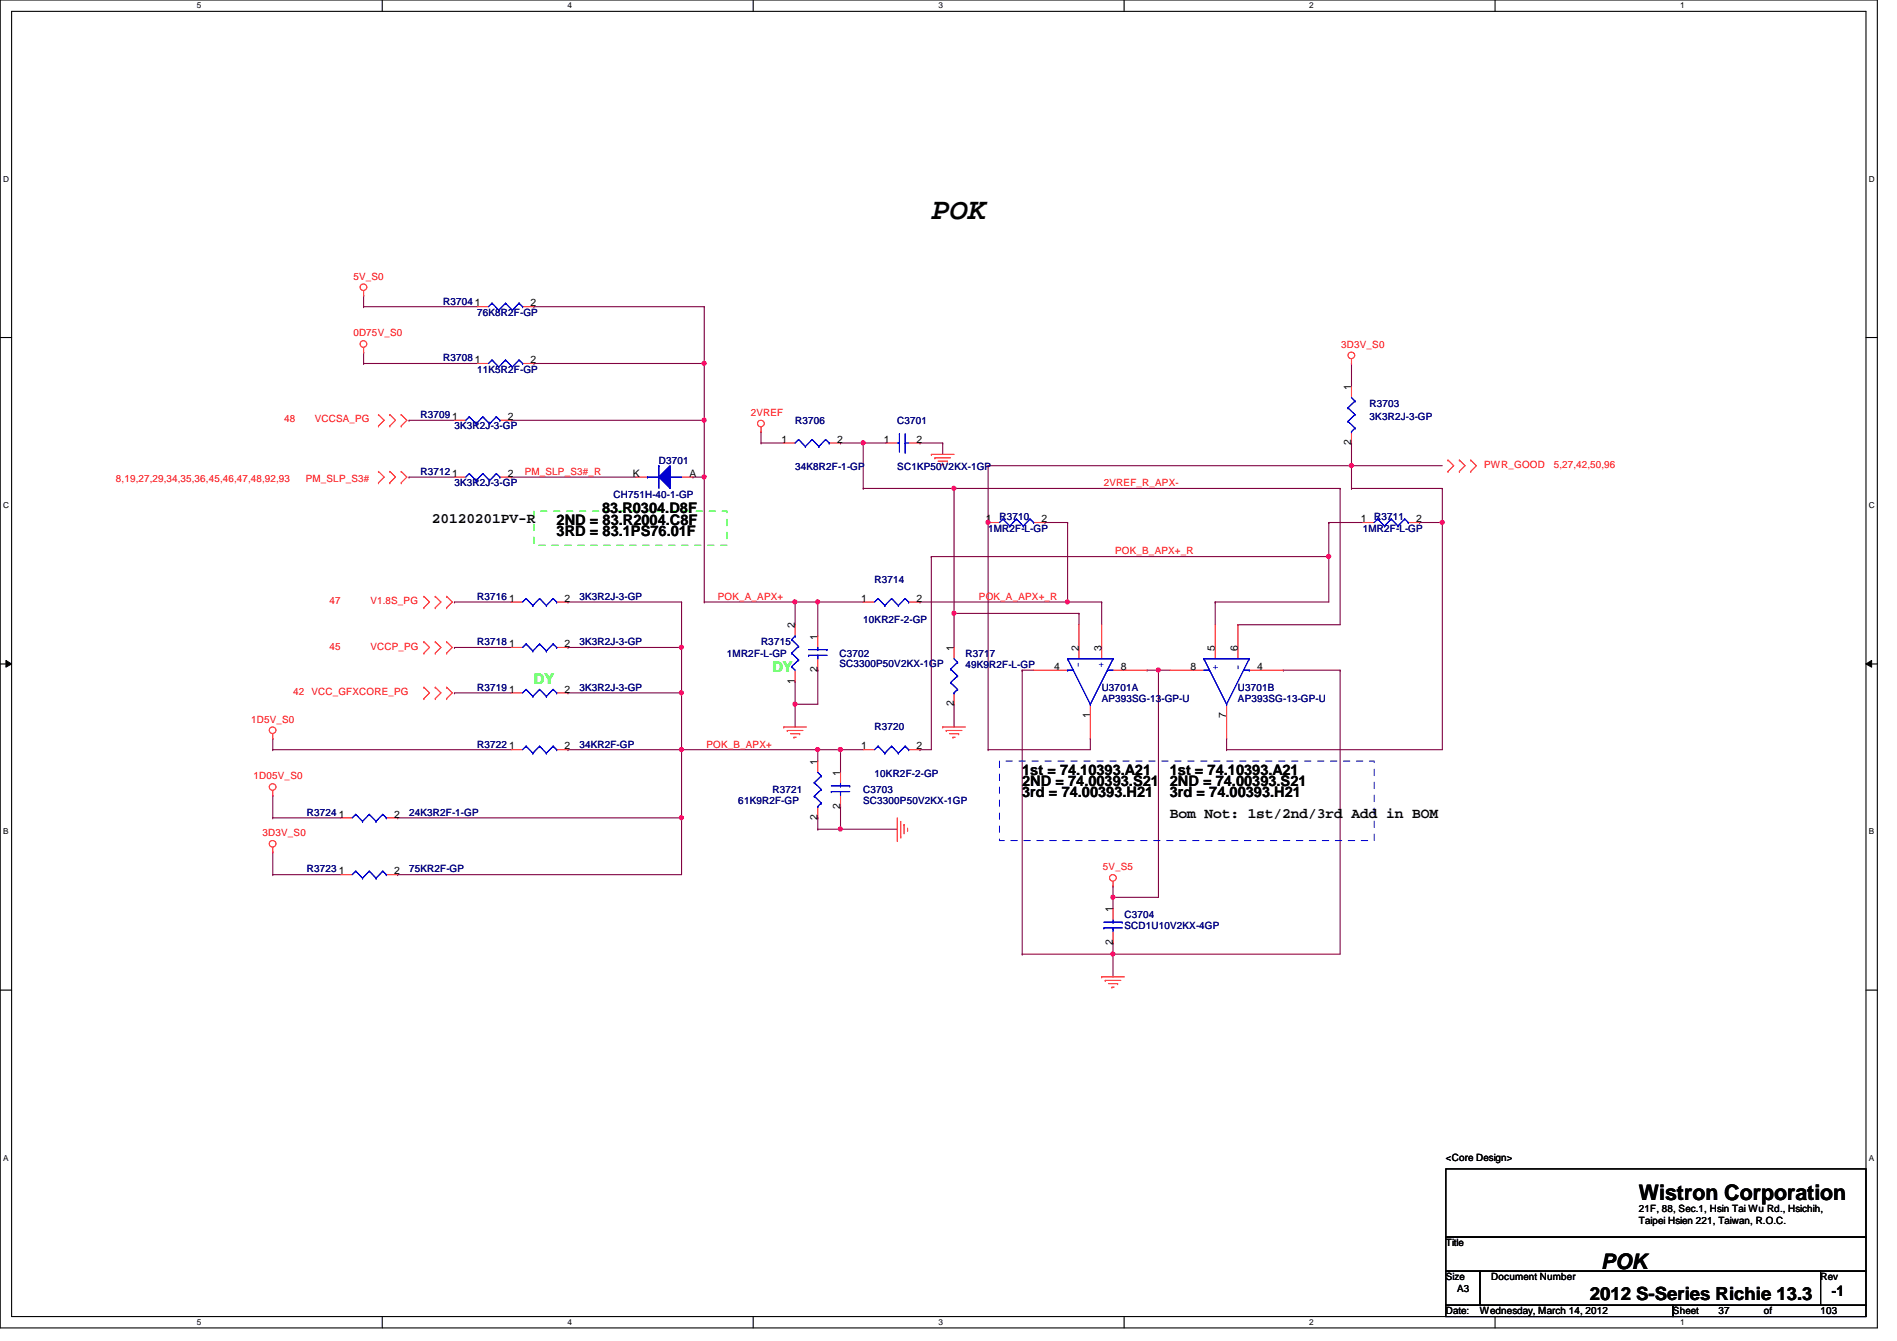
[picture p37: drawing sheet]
<svg xmlns="http://www.w3.org/2000/svg" width="297mm" height="210mm" viewBox="0 0 297 210" stroke-linecap="round" stroke-linejoin="round" font-family="sans-serif">
<defs><g id="words">
<text font-size="4.8" x="145.8" y="34.2">POK</text>
<g font-size="3.3">
<text x="256.6" y="187.9">Wistron Corporation</text>
<text x="250.7" y="198.6">POK</text>
</g>
<text font-size="2.8" x="249" y="203.5">2012 S-Series Richie 13.3</text>
<g font-size="2.3">
<text x="67.6" y="81.9">20120201PV-R</text>
<text x="87.2" y="82.1">2ND = 83.R2004.C8F</text>
<text x="87.2" y="83.9">3RD = 83.1PS76.01F</text>
<text x="94.3" y="80.3">83.R0304.D8F</text>
<text x="160.1" y="123">2ND = 74.00393.S21</text>
<text x="160.1" y="121.2">1st = 74.10393.A21</text>
<text x="160.1" y="124.8">3rd = 74.00393.H21</text>
<text x="183.2" y="123">2ND = 74.00393.S21</text>
<text x="183.2" y="121.2">1st = 74.10393.A21</text>
<text x="183.2" y="124.8">3rd = 74.00393.H21</text>
<text x="183.2" y="128.1">Bom Not: 1st/2nd/3rd Add in BOM</text>
<text x="286.8" y="202.9">-1</text>
</g>
<g font-size="2.3" fill="#0f0">
<text x="83.6" y="107">DY</text>
<text x="120.9" y="105.2">DY</text>
</g>
<g font-size="1.6" fill="#f00">
<text x="55.3" y="43.8">5V_S0</text>
<text x="55.3" y="52.7">0D75V_S0</text>
<text x="210" y="54.4">3D3V_S0</text>
<text x="44.5" y="66">48</text>
<text x="49.3" y="66">VCCSA_PG</text>
<text x="117.6" y="65.1">2VREF</text>
<text x="18.2" y="75.4">8,19,27,29,34,35,36,45,46,47,48,92,93</text>
<text x="47.9" y="75.4">PM_SLP_S3#</text>
<text x="82.2" y="74.3">PM_SLP_S3#_R</text>
<text x="172.8" y="76.1">2VREF_R_APX-</text>
<text x="232.4" y="73.3">PWR_GOOD</text>
<text x="243.3" y="73.3">5,27,42,50,96</text>
<text x="174.6" y="86.8">POK_B_APX+_R</text>
<text x="51.6" y="94.6">47</text>
<text x="58" y="94.6">V1.8S_PG</text>
<text x="112.4" y="93.9">POK_A_APX+</text>
<text x="153.3" y="93.9">POK_A_APX+_R</text>
<text x="51.6" y="101.7">45</text>
<text x="58" y="101.7">VCCP_PG</text>
<text x="39.3" y="113.1">1D5V_S0</text>
<text x="45.9" y="108.8">42 VCC_GFXCORE_PG</text>
<text x="110.6" y="117">POK_B_APX+</text>
<text x="39.7" y="122">1D05V_S0</text>
<text x="41.1" y="130.9">3D3V_S0</text>
<text x="172.7" y="136.2">5V_S5</text>
</g>
<g font-size="1.6" fill="#000080">
<text x="69.4" y="47.7">R3704</text>
<text x="74.7" y="49.4">76K8R2F-GP</text>
<text x="69.4" y="56.6">R3708</text>
<text x="74.7" y="58.3">11K5R2F-GP</text>
<text x="65.8" y="65.4">R3709</text>
<text x="214.5" y="63.7">R3703</text>
<text x="214.5" y="65.8">3K3R2J-3-GP</text>
<text x="71.2" y="67.2">3K3R2J-3-GP</text>
<text x="124.5" y="66.3">R3706</text>
<text x="140.5" y="66.3">C3701</text>
<text x="65.8" y="74.3">R3712</text>
<text x="71.2" y="76.1">3K3R2J-3-GP</text>
<text x="96.1" y="77.9">CH751H-40-1-GP</text>
<text x="103.2" y="72.6">D3701</text>
<text x="124.5" y="73.6">34K8R2F-1-GP</text>
<text x="140.5" y="73.6">SC1KP50V2KX-1GP</text>
<text x="154.7" y="83.2">1MR2F-L-GP</text>
<text x="156.5" y="81.4">R3710</text>
<text x="213.4" y="83.2">1MR2F-L-GP</text>
<text x="215.2" y="81.4">R3711</text>
<text x="74.7" y="93.9">R3716</text>
<text x="90.7" y="93.9">3K3R2J-3-GP</text>
<text x="136.9" y="91.2">R3714</text>
<text x="74.7" y="101">R3718</text>
<text x="90.7" y="101">3K3R2J-3-GP</text>
<text x="119.2" y="101">R3715</text>
<text x="135.2" y="97.5">10KR2F-2-GP</text>
<text x="113.8" y="102.8">1MR2F-L-GP</text>
<text x="131.4" y="102.8">C3702</text>
<text x="131.4" y="104.4">SC3300P50V2KX-1GP</text>
<text x="151.2" y="102.8">R3717</text>
<text x="151.2" y="104.6">49K9R2F-L-GP</text>
<text x="74.7" y="108.1">R3719</text>
<text x="90.7" y="108.1">3K3R2J-3-GP</text>
<text x="172.5" y="108.1">U3701A</text>
<text x="172.5" y="109.9">AP393SG-13-GP-U</text>
<text x="193.8" y="108.1">U3701B</text>
<text x="193.8" y="109.9">AP393SG-13-GP-U</text>
<text x="74.7" y="117">R3722</text>
<text x="90.7" y="117">34KR2F-GP</text>
<text x="136.9" y="114.3">R3720</text>
<text x="115.6" y="125.9">61K9R2F-GP</text>
<text x="120.9" y="124.1">R3721</text>
<text x="135.2" y="124.1">C3703</text>
<text x="135.2" y="125.9">SC3300P50V2KX-1GP</text>
<text x="136.9" y="121.6">10KR2F-2-GP</text>
<text x="48" y="127.7">R3724</text>
<text x="64" y="127.7">24K3R2F-1-GP</text>
<text x="48" y="136.6">R3723</text>
<text x="64" y="136.6">75KR2F-GP</text>
<text x="176.1" y="143.7">C3704</text>
<text x="176.1" y="145.5">SCD1U10V2KX-4GP</text>
</g>
<g font-size="1.6">
<text x="74.4" y="48">1</text>
<text x="83.1" y="48">2</text>
<text x="74.4" y="56.9">1</text>
<text x="83.1" y="56.9">2</text>
<text x="70.8" y="65.7">1</text>
<text x="79.5" y="65.7">2</text>
<text x="211.6" y="61" transform="rotate(-90 211.6 61)">1</text>
<text x="122.4" y="69.3">1</text>
<text x="131.1" y="69.3">2</text>
<text x="138.4" y="69.3">1</text>
<text x="143.5" y="69.3">2</text>
<text x="211.6" y="69.7" transform="rotate(-90 211.6 69.7)">2</text>
<text x="70.8" y="74.6">1</text>
<text x="79.5" y="74.6">2</text>
<text x="99.1" y="74.6">K</text>
<text x="107.9" y="74.6">A</text>
<text x="154.4" y="81.7">1</text>
<text x="163.1" y="81.7">2</text>
<text x="213.1" y="81.7">1</text>
<text x="221.7" y="81.7">2</text>
<text x="79.7" y="94.2">1</text>
<text x="88.4" y="94.2">2</text>
<text x="134.8" y="94.2">1</text>
<text x="143.5" y="94.2">2</text>
<text x="79.7" y="101.3">1</text>
<text x="88.4" y="101.3">2</text>
<text x="124.5" y="98.3" transform="rotate(-90 124.5 98.3)">2</text>
<text x="128" y="100.1" transform="rotate(-90 128 100.1)">1</text>
<text x="149.3" y="101.9" transform="rotate(-90 149.3 101.9)">1</text>
<text x="168.9" y="101.9" transform="rotate(-90 168.9 101.9)">2</text>
<text x="172.5" y="101.9" transform="rotate(-90 172.5 101.9)">3</text>
<text x="190.2" y="101.9" transform="rotate(-90 190.2 101.9)">5</text>
<text x="193.8" y="101.9" transform="rotate(-90 193.8 101.9)">6</text>
<text x="124.5" y="107" transform="rotate(-90 124.5 107)">1</text>
<text x="128" y="105.2" transform="rotate(-90 128 105.2)">2</text>
<text x="165.1" y="104.9">4</text>
<text x="175.5" y="104.9">8</text>
<text x="186.4" y="104.9">8</text>
<text x="196.8" y="104.9">4</text>
<text x="79.7" y="108.4">1</text>
<text x="88.4" y="108.4">2</text>
<text x="149.3" y="110.6" transform="rotate(-90 149.3 110.6)">2</text>
<text x="170.7" y="112.4" transform="rotate(-90 170.7 112.4)">1</text>
<text x="192" y="112.4" transform="rotate(-90 192 112.4)">7</text>
<text x="79.7" y="117.3">1</text>
<text x="88.4" y="117.3">2</text>
<text x="128" y="119.7" transform="rotate(-90 128 119.7)">1</text>
<text x="134.8" y="117.3">1</text>
<text x="143.5" y="117.3">2</text>
<text x="131.6" y="121.5" transform="rotate(-90 131.6 121.5)">1</text>
<text x="53" y="128">1</text>
<text x="61.7" y="128">2</text>
<text x="128" y="128.4" transform="rotate(-90 128 128.4)">2</text>
<text x="131.6" y="126.6" transform="rotate(-90 131.6 126.6)">2</text>
<text x="53" y="136.9">1</text>
<text x="61.7" y="136.9">2</text>
<text x="174.2" y="142.8" transform="rotate(-90 174.2 142.8)">1</text>
<text x="174.2" y="147.9" transform="rotate(-90 174.2 147.9)">2</text>
<text x="226.4" y="181.7">&lt;Core Design&gt;</text>
<text x="256.6" y="189.7">21F, 88, Sec.1, Hsin Tai Wu Rd., Hsichih,</text>
<text x="256.6" y="191.6">Taipei Hsien 221, Taiwan, R.O.C.</text>
<text x="226.4" y="195.1">Title</text>
<text x="226.4" y="200.4">Size</text>
<text x="228.2" y="202.2">A3</text>
<text x="233.5" y="200.4">Document Number</text>
<text x="285.1" y="200.4">Rev</text>
<text x="226.4" y="205.7">Date:</text>
<text x="231.7" y="205.7">Wednesday, March 14, 2012</text>
<text x="262" y="205.7">Sheet</text>
<text x="269.1" y="205.7">37</text>
<text x="276.2" y="205.7">of</text>
<text x="285.1" y="205.7">103</text>
</g>
<g font-size="1.6" fill="#00f">
<text x="168.5" y="103.7" transform="rotate(90 168.5 103.7)">-</text>
<text x="172" y="103.7" transform="rotate(90 172 103.7)">+</text>
<text x="190.8" y="104.9" transform="rotate(-90 190.8 104.9)">+</text>
<text x="194.3" y="104.9" transform="rotate(-90 194.3 104.9)">-</text>
</g>
<g font-size="1.3">
<text x="30.8" y="1.3">5</text>
<text x="88.9" y="1.3">4</text>
<text x="146.9" y="1.3">3</text>
<text x="205" y="1.3">2</text>
<text x="263.1" y="1.3">1</text>
<text x=".5" y="28.4">D</text>
<text x="292.6" y="28.4">D</text>
<text x=".5" y="79.5">C</text>
<text x="292.6" y="79.5">C</text>
<text x=".5" y="130.6">B</text>
<text x="292.6" y="130.6">B</text>
<text x=".5" y="181.7">A</text>
<text x="292.6" y="181.7">A</text>
<text x="30.8" y="207.4">5</text>
<text x="88.9" y="207.4">4</text>
<text x="146.9" y="207.4">3</text>
<text x="205" y="207.4">2</text>
<text x="263.1" y="207.4">1</text>
</g>
</g></defs>
<path d="M0 0h294v207.9h-294zM1.8 1.8h290.4v204.3h-290.4z" fill="none" stroke="#000" stroke-width=".17"/>
<g fill="#fff">
<path d="M30.8 .2h.7v1.4h-.7z"/>
<path d="M30.8 206.2h.7v1.4h-.7z"/>
</g>
<path d="M59.9 0v1.8M59.9 206.1v1.8" fill="none" stroke="#000" stroke-width=".17"/>
<g fill="#fff">
<path d="M88.9 .2h.6v1.4h-.6z"/>
<path d="M88.9 206.2h.6v1.4h-.6z"/>
</g>
<path d="M117.9 0v1.8M117.9 206.1v1.8" fill="none" stroke="#000" stroke-width=".17"/>
<g fill="#fff">
<path d="M146.9 .2h.7v1.4h-.7z"/>
<path d="M146.9 206.2h.7v1.4h-.7z"/>
</g>
<path d="M176 0v1.8M176 206.1v1.8" fill="none" stroke="#000" stroke-width=".17"/>
<g fill="#fff">
<path d="M205 .2h.7v1.4h-.7z"/>
<path d="M205 206.2h.7v1.4h-.7z"/>
</g>
<path d="M234.1 0v1.8M234.1 206.1v1.8" fill="none" stroke="#000" stroke-width=".17"/>
<g fill="#fff">
<path d="M263.1 .2h.7v1.4h-.7z"/>
<path d="M263.1 206.2h.7v1.4h-.7z"/>
<path d="M.5 27.3h.9v1.4h-.9z"/>
<path d="M292.6 27.3h.9v1.4h-.9z"/>
<path d="M.5 78.4h.9v1.4h-.9z"/>
<path d="M292.6 78.4h.9v1.4h-.9z"/>
</g>
<path d="M0 52.8h1.8M292.2 52.8h1.8" fill="none" stroke="#000" stroke-width=".17"/>
<g fill="#fff">
<path d="M.5 129.5h.8v1.4h-.8z"/>
<path d="M292.6 129.5h.9v1.4h-.9z"/>
</g>
<path d="M0 103.9h1.8M292.2 103.9h1.8" fill="none" stroke="#000" stroke-width=".17"/>
<path d="M.9 103.4l.9 .5-.9 .5zM292.2 103.9l.9-.5v1z" fill="#000"/>
<path d="M.9 103.4l.9 .5-.9 .5zM292.2 103.9l.9-.5v1z" fill="none" stroke="#000" stroke-width=".16"/>
<g fill="#fff">
<path d="M.5 180.5h.8v1.4h-.8z"/>
<path d="M292.6 180.5h.9v1.4h-.9z"/>
</g>
<path d="M0 155h1.8M292.2 155h1.8" fill="none" stroke="#000" stroke-width=".17"/>
<path d="M42.7 124.5h.1M42.7 128h.1M42.7 124.5v3.5M42.7 128h10.7M62.3 128h.1M62.3 128h44.4M128.1 129.8h.1M128.1 129.8h3.5" fill="none" stroke="#800040" stroke-width=".17"/>
<circle cx="106.7" cy="128" r=".32" fill="#f0f"/>
<circle cx="106.7" cy="128" r=".32" fill="none" stroke="#f0f" stroke-width=".17"/>
<path d="M110.3 48h.1M110.3 48v8.9M110.3 74.7h.1M110.3 74.7v19.5M106.7 128h.1M106.7 128v8.9" fill="none" stroke="#800040" stroke-width=".17"/>
<circle cx="110.3" cy="74.6" r=".32" fill="#f0f"/>
<circle cx="110.3" cy="74.6" r=".32" fill="none" stroke="#f0f" stroke-width=".17"/>
<path d="M106.7 108.5h.1M106.7 108.5v8.8" fill="none" stroke="#800040" stroke-width=".17"/>
<circle cx="106.7" cy="117.3" r=".32" fill="#f0f"/>
<circle cx="106.7" cy="117.3" r=".32" fill="none" stroke="#f0f" stroke-width=".17"/>
<circle cx="106.7" cy="108.4" r=".32" fill="#f0f"/>
<circle cx="106.7" cy="108.4" r=".32" fill="none" stroke="#f0f" stroke-width=".17"/>
<path d="M131.6 126.2h.1M131.6 129.8h.1M131.6 126.2v3.6M131.6 129.8h8.9" fill="none" stroke="#800040" stroke-width=".17"/>
<circle cx="131.6" cy="129.8" r=".32" fill="#f0f"/>
<circle cx="131.6" cy="129.8" r=".32" fill="none" stroke="#f0f" stroke-width=".17"/>
<path d="M124.5 94.2h.1M124.5 94.2h3.6M42.7 133.3h.1M42.7 136.9h.1M42.7 133.3v3.6M42.7 136.9h10.7" fill="none" stroke="#800040" stroke-width=".17"/>
<circle cx="124.5" cy="94.2" r=".32" fill="#f0f"/>
<circle cx="124.5" cy="94.2" r=".32" fill="none" stroke="#f0f" stroke-width=".17"/>
<path d="M211.6 56.9h.1M211.6 56.9v3.6M124.5 94.2h.1M124.5 94.2v3.6M128.1 94.2h.1M128.1 94.2h7.1M128.1 94.2v5.4" fill="none" stroke="#800040" stroke-width=".17"/>
<circle cx="128" cy="94.2" r=".32" fill="#f0f"/>
<circle cx="128" cy="94.2" r=".32" fill="none" stroke="#f0f" stroke-width=".17"/>
<path d="M154.7 72.9h.1M211.6 69.3h.1M211.6 69.3v3.6h-56.9M124.5 110.2h.1M124.5 110.2v3.6M128.1 104.9h.1M128.1 104.9v5.3M181.4 104.9h.1M181.4 104.9v35.6" fill="none" stroke="#800040" stroke-width=".17"/>
<circle cx="181.4" cy="104.9" r=".32" fill="#f0f"/>
<circle cx="181.4" cy="104.9" r=".32" fill="none" stroke="#f0f" stroke-width=".17"/>
<path d="M124.5 110.2h.1M124.5 110.2h3.6" fill="none" stroke="#800040" stroke-width=".17"/>
<circle cx="124.5" cy="110.2" r=".32" fill="#f0f"/>
<circle cx="124.5" cy="110.2" r=".32" fill="none" stroke="#f0f" stroke-width=".17"/>
<path d="M211.6 72.9h.1M211.6 72.9h14.2" fill="none" stroke="#800040" stroke-width=".17"/>
<circle cx="211.6" cy="72.9" r=".32" fill="#f0f"/>
<circle cx="211.6" cy="72.9" r=".32" fill="none" stroke="#f0f" stroke-width=".17"/>
<path d="M145.8 87.1h.1M145.8 87.1h62.3M174.3 140.5h.1M174.3 140.5h7.1" fill="none" stroke="#800040" stroke-width=".17"/>
<circle cx="208" cy="87.1" r=".32" fill="#f0f"/>
<circle cx="208" cy="87.1" r=".32" fill="none" stroke="#f0f" stroke-width=".17"/>
<path d="M154.7 81.8h.1M154.7 81.8v35.5" fill="none" stroke="#800040" stroke-width=".17"/>
<circle cx="154.7" cy="81.8" r=".32" fill="#f0f"/>
<circle cx="154.7" cy="81.8" r=".32" fill="none" stroke="#f0f" stroke-width=".17"/>
<path d="M145.8 87.1h.1M145.8 87.1v30.2h-1.7M144.1 117.3h.1M174.3 140.5h.1M174.3 140.5v1.7" fill="none" stroke="#800040" stroke-width=".17"/>
<circle cx="174.3" cy="140.4" r=".32" fill="#f0f"/>
<circle cx="174.3" cy="140.4" r=".32" fill="none" stroke="#f0f" stroke-width=".17"/>
<path d="M83.6 48h.1M83.6 48h26.7M167.2 94.2h.1M167.2 94.2h5.3M71.2 101.3h.1M71.2 101.3h8.8M106.7 117.3h.1M106.7 117.3h21.4M174.3 147.6h.1M174.3 147.6v1.8" fill="none" stroke="#800040" stroke-width=".17"/>
<circle cx="128" cy="117.3" r=".32" fill="#f0f"/>
<circle cx="128" cy="117.3" r=".32" fill="none" stroke="#f0f" stroke-width=".17"/>
<path d="M135.2 76.5h.1M135.2 76.5h14.2M149.4 76.5h.1M149.4 76.5v19.5M149.4 96h.1M149.4 96h19.5M154.7 117.3h.1M154.7 117.3h16" fill="none" stroke="#800040" stroke-width=".17"/>
<circle cx="149.4" cy="96" r=".32" fill="#f0f"/>
<circle cx="149.4" cy="96" r=".32" fill="none" stroke="#f0f" stroke-width=".17"/>
<circle cx="149.4" cy="76.4" r=".32" fill="#f0f"/>
<circle cx="149.4" cy="76.4" r=".32" fill="none" stroke="#f0f" stroke-width=".17"/>
<g fill="none" stroke="#800040" stroke-width=".17">
<path d="M80 74.7h.1M80 74.7h19.6M108.5 74.7h.1M108.5 74.7h1.8M149.4 76.5h.1M149.4 76.5h60.4M209.8 76.5h.1M209.8 76.5v21.3h-16M193.8 97.8h.1M71.2 108.5h.1M71.2 108.5h8.8M179.6 104.9h.1"/>
<path d="M179.6 104.9h1.8M209.8 104.9h.1M209.8 104.9v44.5h-35.5M174.3 149.4h.1M174.3 149.4v3.5"/>
</g>
<circle cx="174.3" cy="149.3" r=".32" fill="#f0f"/>
<circle cx="174.3" cy="149.3" r=".32" fill="none" stroke="#f0f" stroke-width=".17"/>
<g fill="none" stroke="#800040" stroke-width=".17">
<path d="M56.9 48h.1M56.9 46.2h.1M56.9 55.1h.1M56.9 56.9h.1M56.9 48h17.8M56.9 46.2v1.8M56.9 55.1v1.8M56.9 56.9h17.8M110.3 56.9h.1M110.3 56.9v8.9h-30.3M64 74.7h.1M64 65.8h.1"/>
<path d="M64 74.7h7.2M64 65.8h7.2M80 65.8h.1M208.1 81.8h.1M208.1 81.8h5.3M222.3 81.8h.1M222.3 81.8h3.5M88.9 101.3h.1M88.9 101.3h17.8M106.7 101.3h.1M106.7 101.3v7.2"/>
</g>
<circle cx="106.7" cy="101.3" r=".32" fill="#f0f"/>
<circle cx="106.7" cy="101.3" r=".32" fill="none" stroke="#f0f" stroke-width=".17"/>
<path d="M154.7 72.9h.1M154.7 72.9v8.9M225.8 76.5h.1M225.8 76.5v40.8h-33.7M172.5 94.2h.1M172.5 94.2v3.6M225.8 81.8h.1M192.1 117.3h.1" fill="none" stroke="#800040" stroke-width=".17"/>
<circle cx="225.8" cy="81.8" r=".32" fill="#f0f"/>
<circle cx="225.8" cy="81.8" r=".32" fill="none" stroke="#f0f" stroke-width=".17"/>
<g fill="none" stroke="#800040" stroke-width=".17">
<path d="M119.2 67.6h.1M119.2 69.3h.1M119.2 67.6v1.7M119.2 69.3h3.5M211.6 72.9h.1M211.6 76.5h.1M211.6 72.9v3.6M211.6 76.5h14.2M163.6 81.8h.1M163.6 81.8h3.6M167.2 81.8h.1M167.2 81.8v12.4"/>
<path d="M88.9 108.5h.1M88.9 108.5h17.8"/>
</g>
<circle cx="167.1" cy="94.2" r=".32" fill="#f0f"/>
<circle cx="167.1" cy="94.2" r=".32" fill="none" stroke="#f0f" stroke-width=".17"/>
<g fill="none" stroke="#800040" stroke-width=".17">
<path d="M208.1 81.8h.1M208.1 81.8v5.3M42.7 115.6h.1M42.7 117.3h.1M42.7 115.6v1.7M42.7 117.3h37.3M128.1 117.3h.1M128.1 117.3v1.8M128.1 117.3h3.5M131.6 117.3h.1M131.6 117.3v3.6M192.1 115.6h.1"/>
<path d="M192.1 115.6v1.7M128.1 128h.1M128.1 128v1.8M160.1 149.4h.1M160.1 149.4h14.2"/>
</g>
<circle cx="131.6" cy="117.3" r=".32" fill="#f0f"/>
<circle cx="131.6" cy="117.3" r=".32" fill="none" stroke="#f0f" stroke-width=".17"/>
<g fill="none" stroke="#800040" stroke-width=".17">
<path d="M71.2 94.2h.1M71.2 94.2h8.8M88.9 94.2h.1M88.9 94.2h17.8M106.7 94.2h.1M106.7 94.2v7.1M168.9 96h.1M168.9 96v1.8M190.3 94.2h.1M190.3 94.2v3.6M208.1 87.1h.1M208.1 87.1v7.1h-17.8"/>
<path d="M88.9 117.3h.1M88.9 117.3h17.8M131.6 117.3h.1M131.6 117.3h3.6M160.1 104.9h.1M160.1 104.9h1.7M160.1 104.9v44.5M170.7 115.6h.1M170.7 115.6v1.7M181.4 104.9h.1M181.4 104.9h1.8M201 104.9h.1"/>
<path d="M201 104.9h8.8"/>
</g>
<circle cx="131.6" cy="117.3" r=".32" fill="#f0f"/>
<circle cx="131.6" cy="117.3" r=".32" fill="none" stroke="#f0f" stroke-width=".17"/>
<path d="M83.6 56.9h.1M83.6 56.9h26.7M131.6 69.3h.1M131.6 69.3h3.6M110.3 94.2h.1M110.3 94.2h14.2M144.1 94.2h.1M144.1 94.2h23.1M124.5 106.7h.1M124.5 106.7v3.5" fill="none" stroke="#800040" stroke-width=".17"/>
<circle cx="110.3" cy="56.9" r=".32" fill="#f0f"/>
<circle cx="110.3" cy="56.9" r=".32" fill="none" stroke="#f0f" stroke-width=".17"/>
<path d="M110.3 65.8h.1M110.3 65.8v8.9" fill="none" stroke="#800040" stroke-width=".17"/>
<circle cx="110.3" cy="65.8" r=".32" fill="#f0f"/>
<circle cx="110.3" cy="65.8" r=".32" fill="none" stroke="#f0f" stroke-width=".17"/>
<path d="M135.2 69.3h.1M135.2 69.3h3.5M144.1 69.3h.1M144.1 69.3h3.5M147.6 69.3h.1M147.6 69.3v1.8" fill="none" stroke="#800040" stroke-width=".17"/>
<circle cx="135.1" cy="69.3" r=".32" fill="#f0f"/>
<circle cx="135.1" cy="69.3" r=".32" fill="none" stroke="#f0f" stroke-width=".17"/>
<path d="M135.2 69.3h.1M135.2 69.3v7.2M149.4 96h.1M149.4 96v5.3M106.7 117.3h.1M106.7 117.3v10.7M149.4 110.2h.1M149.4 110.2v3.6M62.3 136.9h.1M62.3 136.9h44.4M174.3 138.7h.1M174.3 138.7v1.8" fill="none" stroke="#800040" stroke-width=".17"/>
<g fill="none" stroke="#f00" stroke-width=".17">
<path d="M56.9 46.2h.1M56.9 55.1h.1M56.9 45.5v.7M56.9 54.4v.7M74.7 48h1.8M81.8 48h1.8M211.6 56.9h.1M211.6 56.2v.7M59.3 64.9h.1M59.3 66.7h.1M59.3 73.8h.1M59.3 75.6h.1"/>
<path d="M59.3 64.9l.9 .9-.9 .9M59.3 73.8l.9 .9-.9 .9M61 66.7h.1M61 64.9h.1M61 75.6h.1M61 73.8h.1M61 64.9l.9 .9-.9 .9M61 73.8l.9 .9-.9 .9M62.8 64.9h.1M62.8 66.7h.1M62.8 73.8h.1M62.8 75.6h.1"/>
<path d="M62.8 64.9l.9 .9-.9 .9M62.8 73.8l.9 .9-.9 .9M99.6 74.7h1.8M106.7 74.7h1.8M119.2 67.6h.1M119.2 66.8v.8M145.8 71.1h.1M145.8 71.1h3.6M146.4 71.7h.1M146.4 71.7h2.4M146.9 72.2h1.4M147.4 72.7h.1"/>
<path d="M147.4 72.7h.4M148.3 72.2h.1M226.7 73.8h.1M226.7 72h.1M226.7 72l.9 .9-.9 .9M228.5 72h.1M228.5 73.8h.1M228.5 72l.9 .9-.9 .9M230.3 73.8h.1M230.3 72h.1M230.3 72l.9 .9-.9 .9M66.4 93.3h.1"/>
<path d="M66.4 95.1h.1M66.4 93.3l.9 .9-.9 .9M68.2 95.1h.1M68.2 93.3h.1M68.2 93.3l.8 .9-.8 .9M69.9 93.3h.1M69.9 95.1h.1M69.9 93.3l.9 .9-.9 .9M80 94.2h1.8M87.2 94.2h1.7M124.5 97.8v1.8M135.2 94.2h1.7"/>
<path d="M142.3 94.2h1.8M154.7 81.8h1.8M161.8 81.8h1.8M168.9 97.8v5.3M172.5 97.8v5.3M213.4 81.8h1.8M220.5 81.8h1.8M42.7 115.6h.1M42.7 114.9v.7M66.4 100.5h.1M66.4 102.2h.1M66.4 107.6h.1"/>
<path d="M66.4 109.3h.1M66.4 100.5l.9 .8-.9 .9M66.4 107.6l.9 .9-.9 .8M68.2 102.2h.1M68.2 100.5h.1M68.2 109.3h.1M68.2 107.6h.1M68.2 100.5l.8 .8-.8 .9M68.2 107.6l.8 .9-.8 .8M69.9 100.5h.1M69.9 102.2h.1M69.9 107.6h.1"/>
<path d="M69.9 109.3h.1M69.9 100.5l.9 .8-.9 .9M69.9 107.6l.9 .9-.9 .8M122.7 113.8h.1M122.7 113.8h3.6M123.3 114.3h.1M123.3 114.3h2.4M123.8 114.9h1.4M124.3 115.4h.1M124.3 115.4h.4M124.5 104.9v1.8M125.2 114.9h.1"/>
<path d="M135.2 117.3h1.7M142.3 117.3h1.8M147.6 113.8h.1M147.6 113.8h3.6M148.2 114.3h.1M148.2 114.3h2.4M148.7 114.9h1.4M149.2 115.4h.1M149.2 115.4h.4M149.4 101.3v1.8M149.4 108.5v1.7M150.1 114.9h.1"/>
<path d="M161.8 104.9h5.4M170.7 110.2v5.4M174.3 104.9h5.3M42.7 124.5h.1M42.7 133.3h.1M42.7 123.7v.8M42.7 132.6v.7M53.4 128h1.8M60.5 128h1.8M140.5 131.6h.1M140.5 128v3.6M141.1 131h.1"/>
<path d="M141.1 128.6v2.4M141.6 129.1h.1M141.6 129.1v1.4M142.1 130h.1M142.1 129.6v.4M174.3 138.7h.1M174.3 138v.7M172.5 152.9h.1M172.5 152.9h3.6M173.1 153.5h.1M173.1 153.5h2.4M173.6 154h1.4"/>
<path d="M174.1 154.5h.1M174.1 154.5h.4M175 154h.1"/>
<circle cx="56.9" cy="45" r=".52"/>
<circle cx="56.9" cy="53.8" r=".52"/>
<circle cx="211.6" cy="55.6" r=".52"/>
<circle cx="119.1" cy="66.3" r=".52"/>
<circle cx="42.7" cy="114.3" r=".52"/>
<circle cx="42.7" cy="132.1" r=".52"/>
<circle cx="42.7" cy="123.2" r=".52"/>
<circle cx="174.3" cy="137.4" r=".52"/>
</g>
<path d="M226.4 183h65.8v10.6h-65.8zM226.4 193.6h65.8v5.4h-65.8zM226.4 199h5.3v5.3h-5.3zM231.7 199h53.4v5.3h-53.4zM285.1 199h7.1v5.3h-7.1zM226.4 204.3h35.6v1.8h-35.6zM262 204.3h30.2v1.8h-30.2z" fill="none" stroke="#000" stroke-width=".17"/>
<path d="M156.5 119.1h58.7v12.5h-58.7z" fill="none" stroke="#00f" stroke-width=".16" stroke-dasharray="1 1 1 1 1 1 1 1"/>
<path d="M83.6 80h30.2v5.3h-30.2z" fill="none" stroke="#0f0" stroke-width=".16" stroke-dasharray="1 1 1 1 1 1 1 1"/>
<g fill="none" stroke="#00f" stroke-width=".17">
<path d="M77 47.5h.1M77 47.5l-.5 .5M77 47.5l1.1 1.1M78.1 48.6h.1M79.2 47.5h.1M79.2 47.5l-1.1 1.1M79.2 47.5l1 1.1M80.2 48.6h.1M81.3 47.5h.1M81.3 47.5l-1.1 1.1M81.3 47.5l.5 .5M81.8 48h.1"/>
<path d="M82.4 93.7h.1M82.4 93.7l-.6 .5M82.4 93.7l1 1.1M83.4 94.8h.1M84.5 93.7h.1M84.5 93.7l-1.1 1.1M84.5 93.7l1.1 1.1M85.6 94.8h.1M86.6 93.7h.1M86.6 93.7l-1 1.1M86.6 93.7l.6 .5M87.2 94.2h.1"/>
<path d="M124.5 99.6h.1M124.5 99.6l-.6 .5M137.5 93.7h.1M137.5 93.7l-.6 .5M137.5 93.7l1.1 1.1M138.6 94.8h.1M139.6 93.7h.1M139.6 93.7l-1 1.1M139.6 93.7l1.1 1.1M140.7 94.8h.1M141.7 93.7h.1M141.7 93.7l-1 1.1"/>
<path d="M141.7 93.7l.6 .5M142.3 94.2h.1M157.1 81.2h.1M157.1 81.2l-.6 .6M157.1 81.2l1 1.1M158.1 82.3h.1M159.2 81.2h.1M159.2 81.2l-1.1 1.1M159.2 81.2l1 1.1M160.2 82.3h.1M161.3 81.2h.1M161.3 81.2l-1.1 1.1"/>
<path d="M161.3 81.2l.5 .6M161.8 81.8h.1M215.7 81.2h.1M215.7 81.2l-.5 .6M215.7 81.2l1.1 1.1M216.8 82.3h.1M217.8 81.2h.1M217.8 81.2l-1 1.1M217.8 81.2l1.1 1.1M218.9 82.3h.1M220 81.2h.1M220 81.2l-1.1 1.1"/>
<path d="M220 81.2l.5 .6M220.5 81.8h.1M123.9 104.4h.1M123.9 102.2h.1M123.9 100.1h.1M123.9 104.4l.6 .5M123.9 102.2l1.1 1.1M123.9 100.1l1.1 1.1M125 103.3h.1M125 101.2h.1M125 103.3l-1.1 1.1M125 101.2l-1.1 1"/>
<path d="M137.5 116.8h.1M137.5 116.8l-.6 .5M137.5 116.8l1.1 1.1M138.6 117.9h.1M139.6 116.8h.1M139.6 116.8l-1 1.1M139.6 116.8l1.1 1.1M140.7 117.9h.1M141.7 116.8h.1M141.7 116.8l-1 1.1M141.7 116.8l.6 .5M142.3 117.3h.1"/>
<path d="M148.8 104.7h.1M148.8 106.8h.1M148.8 104.7l1.1 1.1M148.8 106.8l1.1 1.1M149.4 108.5h.1M149.4 103.1l.5 .6M149.9 103.7h.1M149.9 105.8h.1M149.9 107.9h.1M149.9 103.7l-1.1 1M149.9 105.8l-1.1 1M149.9 107.9l-.5 .6"/>
<path d="M167.2 103.1h.1M167.2 104.9h.1M167.2 103.1l3.5 7.1M167.2 103.1h7.1M167.2 104.9h.9M170.7 110.2h.1M173.4 104.9h.1M173.4 104.9h.9M174.3 103.1h.1M174.3 103.1l-3.6 7.1M55.7 127.5h.1M55.7 127.5l-.5 .5"/>
<path d="M55.7 127.5l1.1 1.1M56.8 128.6h.1M57.8 127.5h.1M57.8 127.5l-1 1.1M57.8 127.5l1.1 1.1M58.9 128.6h.1M59.9 127.5h.1M59.9 127.5l-1 1.1M59.9 127.5l.6 .5M60.5 128h.1"/>
</g>
<path d="M103.2 74.7l1.7-1.8v3.6z" fill="#00f"/>
<path d="M101.4 74.7h.1M101.4 74.7h1.8M103.2 74.7l1.7-1.8v3.6zM103.2 72.9h.1M103.2 72.9v3.6M104.9 74.7h.1M104.9 74.7h1.8" fill="none" stroke="#00f" stroke-width=".17"/>
<path d="M103.2 74.7l1.7-1.8v3.6z" fill="#00f"/>
<g fill="none" stroke="#00f" stroke-width=".17">
<path d="M77 56.3h.1M77 56.3l-.5 .6M77 56.3l1.1 1.1M78.1 57.4h.1M79.2 56.3h.1M79.2 56.3l-1.1 1.1M79.2 56.3l1 1.1M80.2 57.4h.1M81.3 56.3h.1M81.3 56.3l-1.1 1.1M81.3 56.3l.5 .6M81.8 56.9h.1"/>
<path d="M73.5 65.2h.1M73.5 74.1h.1M73.5 65.2l-.6 .6M73.5 65.2l1 1.1M73.5 74.1l-.6 .6M73.5 74.1l1 1.1M74.5 66.3h.1M74.5 75.2h.1M75.6 65.2h.1M75.6 74.1h.1M75.6 65.2l-1.1 1.1M75.6 65.2l1.1 1.1"/>
<path d="M75.6 74.1l-1.1 1.1M75.6 74.1l1.1 1.1M76.7 66.3h.1M76.7 75.2h.1M77.7 65.2h.1M77.7 74.1h.1M77.7 65.2l-1 1.1M77.7 65.2l.6 .6M77.7 74.1l-1 1.1M77.7 74.1l.6 .6M78.3 65.8h.1M78.3 74.7h.1"/>
<path d="M101.4 74.7h.1M101.4 74.7h1.8M103.2 74.7l1.7-1.8v3.6zM103.2 72.9h.1M103.2 72.9v3.6M104.9 74.7h.1M104.9 74.7h1.8M125 68.8h.1M125 68.8l-.5 .5M125 68.8l1.1 1.1M126.1 69.9h.1M127.2 68.8h.1"/>
<path d="M127.2 68.8l-1.1 1.1M127.2 68.8l1 1.1M128.2 69.9h.1M129.3 68.8h.1M129.3 68.8l-1.1 1.1M129.3 68.8l.5 .5M129.8 69.3h.1M140.5 69.3h.3M140.8 69.3h.1M140.8 67.9h.1M140.8 67.9v2.9M141.7 69.3h.1"/>
<path d="M141.7 70.8h.1M141.7 69.3h.6M141.7 67.9v2.9M211.1 63.8h.1M211.1 66h.1M211.1 63.8l1.1 1.1M211.1 66l1.1 1M211.6 67.6h.1M211.6 62.2l.6 .6M212.2 62.8h.1M212.2 64.9h.1M212.2 67h.1"/>
<path d="M212.2 62.8l-1.1 1M212.2 64.9l-1.1 1.1M212.2 67l-.6 .6M82.4 100.8h.1M82.4 116.8h.1M82.4 107.9h.1M82.4 100.8l-.6 .5M82.4 100.8l1 1.1M82.4 116.8l-.6 .5M82.4 116.8l1 1.1M82.4 107.9l-.6 .6M82.4 107.9l1 1.1"/>
<path d="M83.4 101.9h.1M83.4 117.9h.1M83.4 109h.1M84.5 100.8h.1M84.5 116.8h.1M84.5 107.9h.1M84.5 100.8l-1.1 1.1M84.5 100.8l1.1 1.1M84.5 116.8l-1.1 1.1M84.5 116.8l1.1 1.1M84.5 107.9l-1.1 1.1M84.5 107.9l1.1 1.1"/>
<path d="M85.6 101.9h.1M85.6 117.9h.1M85.6 109h.1M86.6 100.8h.1M86.6 116.8h.1M86.6 107.9h.1M86.6 100.8l-1 1.1M86.6 100.8l.6 .5M86.6 116.8l-1 1.1M86.6 116.8l.6 .5M86.6 107.9l-1 1.1M86.6 107.9l.6 .6"/>
<path d="M87.2 101.3h.1M87.2 117.3h.1M87.2 108.5h.1M126.6 102.6h.1M126.6 101.7h2.9M126.6 102.6h2.9M128.1 101.7h.1M128.1 102.6h.1M128.1 101.3v.4M128.1 102.6v.5M129.5 101.7h.1M188.5 103.1h.1"/>
<path d="M188.5 103.1l3.6 7.1M188.5 103.1h7.1M188.5 104.9h.9M189.4 104.9h.1M192.1 110.2h.1M194.7 104.9h.9M195.6 103.1h.1M195.6 104.9h.1M195.6 103.1l-3.5 7.1M55.7 136.4h.1M55.7 136.4l-.5 .5M55.7 136.4l1.1 1.1"/>
<path d="M56.8 137.5h.1M57.8 136.4h.1M57.8 136.4l-1 1.1M57.8 136.4l1.1 1.1M58.9 137.5h.1M59.9 136.4h.1M59.9 136.4l-1 1.1M59.9 136.4l.6 .5M60.5 136.9h.1M127.5 122.5h.1M127.5 124.6h.1M127.5 122.5l1.1 1.1"/>
<path d="M127.5 124.6l1.1 1.1M128.1 126.2h.1M128.1 120.9l.5 .6M128.6 121.5h.1M128.6 123.6h.1M128.6 125.7h.1M128.6 121.5l-1.1 1M128.6 123.6l-1.1 1M128.6 125.7l-.5 .5M130.2 123.9h.1M130.2 123h2.9M130.2 123.9h2.9"/>
<path d="M131.6 123h.1M131.6 123.9h.1M131.6 122.7v.3M131.6 123.9v.6M133.1 123h.1M172.8 145.2h.1M172.8 144.4h2.9M172.8 145.2h2.9M174.3 144.4h.1M174.3 145.2h.1M174.3 144v.4M174.3 145.2v.6"/>
<path d="M175.7 144.4h.1"/>
</g>
<g fill="none" stroke="#f00" stroke-width=".17">
<path d="M74.7 56.9h1.8M81.8 56.9h1.8M71.2 65.8h1.7M71.2 74.7h1.7M78.3 65.8h1.7M78.3 74.7h1.7M122.7 69.3h1.8M129.8 69.3h1.8M138.7 69.3h1.8M142.3 69.3h1.8M211.6 60.5v1.7M211.6 67.6v1.7"/>
<path d="M128.1 99.6v1.7M190.3 97.8v5.3M193.8 97.8v5.3M80 101.3h1.8M80 117.3h1.8M80 108.5h1.8M87.2 101.3h1.7M87.2 117.3h1.7M87.2 108.5h1.7M128.1 103.1v1.8M128.1 119.1v1.8M183.2 104.9h5.3"/>
<path d="M192.1 110.2v5.4M195.6 104.9h5.4M53.4 136.9h1.8M60.5 136.9h1.8M128.1 126.2v1.8M131.6 120.9v1.8M131.6 124.5v1.7M174.3 142.2v1.8M174.3 145.8v1.8"/>
</g>
<circle cx="106.7" cy="128" r=".32" fill="#f0f"/>
<circle cx="106.7" cy="128" r=".32" fill="none" stroke="#f0f" stroke-width=".17"/>
<circle cx="110.3" cy="74.6" r=".32" fill="#f0f"/>
<circle cx="110.3" cy="74.6" r=".32" fill="none" stroke="#f0f" stroke-width=".17"/>
<circle cx="106.7" cy="117.3" r=".32" fill="#f0f"/>
<circle cx="106.7" cy="117.3" r=".32" fill="none" stroke="#f0f" stroke-width=".17"/>
<circle cx="106.7" cy="108.4" r=".32" fill="#f0f"/>
<circle cx="106.7" cy="108.4" r=".32" fill="none" stroke="#f0f" stroke-width=".17"/>
<circle cx="131.6" cy="129.8" r=".32" fill="#f0f"/>
<circle cx="131.6" cy="129.8" r=".32" fill="none" stroke="#f0f" stroke-width=".17"/>
<circle cx="124.5" cy="94.2" r=".32" fill="#f0f"/>
<circle cx="124.5" cy="94.2" r=".32" fill="none" stroke="#f0f" stroke-width=".17"/>
<circle cx="128" cy="94.2" r=".32" fill="#f0f"/>
<circle cx="128" cy="94.2" r=".32" fill="none" stroke="#f0f" stroke-width=".17"/>
<circle cx="181.4" cy="104.9" r=".32" fill="#f0f"/>
<circle cx="181.4" cy="104.9" r=".32" fill="none" stroke="#f0f" stroke-width=".17"/>
<circle cx="124.5" cy="110.2" r=".32" fill="#f0f"/>
<circle cx="124.5" cy="110.2" r=".32" fill="none" stroke="#f0f" stroke-width=".17"/>
<circle cx="211.6" cy="72.9" r=".32" fill="#f0f"/>
<circle cx="211.6" cy="72.9" r=".32" fill="none" stroke="#f0f" stroke-width=".17"/>
<circle cx="208" cy="87.1" r=".32" fill="#f0f"/>
<circle cx="208" cy="87.1" r=".32" fill="none" stroke="#f0f" stroke-width=".17"/>
<circle cx="154.7" cy="81.8" r=".32" fill="#f0f"/>
<circle cx="154.7" cy="81.8" r=".32" fill="none" stroke="#f0f" stroke-width=".17"/>
<circle cx="174.3" cy="140.4" r=".32" fill="#f0f"/>
<circle cx="174.3" cy="140.4" r=".32" fill="none" stroke="#f0f" stroke-width=".17"/>
<circle cx="128" cy="117.3" r=".32" fill="#f0f"/>
<circle cx="128" cy="117.3" r=".32" fill="none" stroke="#f0f" stroke-width=".17"/>
<circle cx="149.4" cy="96" r=".32" fill="#f0f"/>
<circle cx="149.4" cy="96" r=".32" fill="none" stroke="#f0f" stroke-width=".17"/>
<circle cx="149.4" cy="76.4" r=".32" fill="#f0f"/>
<circle cx="149.4" cy="76.4" r=".32" fill="none" stroke="#f0f" stroke-width=".17"/>
<circle cx="174.3" cy="149.3" r=".32" fill="#f0f"/>
<circle cx="174.3" cy="149.3" r=".32" fill="none" stroke="#f0f" stroke-width=".17"/>
<circle cx="106.7" cy="101.3" r=".32" fill="#f0f"/>
<circle cx="106.7" cy="101.3" r=".32" fill="none" stroke="#f0f" stroke-width=".17"/>
<circle cx="225.8" cy="81.8" r=".32" fill="#f0f"/>
<circle cx="225.8" cy="81.8" r=".32" fill="none" stroke="#f0f" stroke-width=".17"/>
<circle cx="167.1" cy="94.2" r=".32" fill="#f0f"/>
<circle cx="167.1" cy="94.2" r=".32" fill="none" stroke="#f0f" stroke-width=".17"/>
<circle cx="131.6" cy="117.3" r=".32" fill="#f0f"/>
<circle cx="131.6" cy="117.3" r=".32" fill="none" stroke="#f0f" stroke-width=".17"/>
<circle cx="131.6" cy="117.3" r=".32" fill="#f0f"/>
<circle cx="131.6" cy="117.3" r=".32" fill="none" stroke="#f0f" stroke-width=".17"/>
<circle cx="110.3" cy="56.9" r=".32" fill="#f0f"/>
<circle cx="110.3" cy="56.9" r=".32" fill="none" stroke="#f0f" stroke-width=".17"/>
<circle cx="110.3" cy="65.8" r=".32" fill="#f0f"/>
<circle cx="110.3" cy="65.8" r=".32" fill="none" stroke="#f0f" stroke-width=".17"/>
<circle cx="135.1" cy="69.3" r=".32" fill="#f0f"/>
<circle cx="135.1" cy="69.3" r=".32" fill="none" stroke="#f0f" stroke-width=".17"/>
<use href="#words"/>
</svg>
